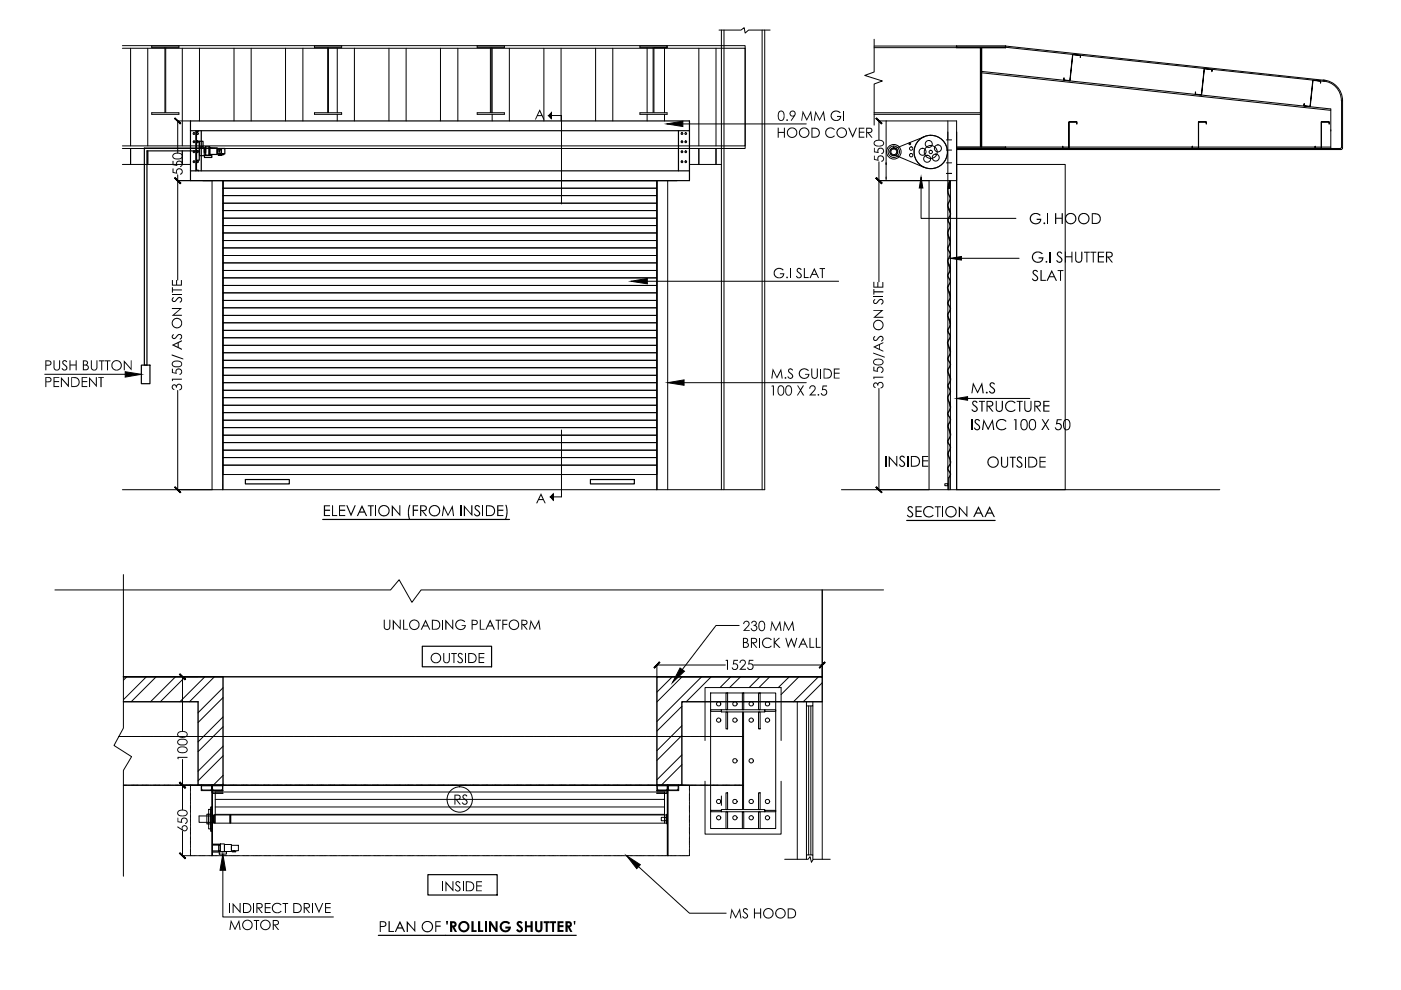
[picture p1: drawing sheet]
<svg xmlns="http://www.w3.org/2000/svg" width="297mm" height="210mm" viewBox="0 0 297 210" stroke-linecap="round" stroke-linejoin="round" font-family="sans-serif">
<!-- layer: A-HATCH -->
<g fill="none" stroke="#000" stroke-width=".21">
<path d="M27.7 10.2v20.7M31.3 10.2v20.7M38.7 10.2v20.7M42.3 10.2v15.4M49.6 10.2v15.4M53.3 10.2v15.4M60.5 10.2v15.4M64.2 10.2v15.4M71.5 10.2v13.7M75.1 10.2v15.4M82.5 10.2v15.4M86.1 10.2v15.4"/>
<path d="M93.4 10.2v15.4M97.1 10.2v15.4M104.4 10.2v13.7M108 10.2v15.4M115.3 10.2v15.4M119 10.2v15.4M126.3 10.2v15.4M129.9 10.2v15.4M137.2 10.2v13.7M140.9 10.2v13.7M148.2 10.2v20.7M151.8 10.2v20.7"/>
<path d="M27.7 31.5v3.4M31.3 32v2.9M38.7 32v2.9M71.5 24.2v1.4M104.4 24.2v1.4M137.2 24.2v1.4M140.9 24.2v1.4M148.2 31.5v3.4M151.8 31.5v3.4M26.9 143.5l-.7 .7M31 143.5l-4.8 4.9M33.1 143.5l-5.3 5.3"/>
<path d="M37.2 143.5l-5.3 5.3M39.3 143.5l-5.3 5.3M43.4 143.5l-5.3 5.3M45.5 143.5l-5.3 5.3M47.3 145.8l-5.3 5.3M47.3 152l-5.3 5.3M47.3 158.2l-5.3 5.3M47.3 147.9l-5.3 5.3M47.3 154.1l-5.3 5.3M142.5 143.5l-3.2 3.3M144.6 153.9l-5.3 5.3M144.6 149.8l-5.3 5.2"/>
<path d="M144.6 155.9l-5.3 5.3M144.6 143.5l-5.3 5.3M148.8 143.5l-9.5 9.5M150.8 143.5l-5.3 5.3M154.9 143.5l-2.2 2.3M157 143.5l-2.3 2.3M161.1 143.5l-2.3 2.3M163.2 143.5l-2.3 2.3M167.3 143.5l-2.3 2.3M169.4 143.5l-3.8 3.8M173.5 143.5l-5.3 5.3M174.3 144.8l-4 4"/>
<path d="M47.3 166.5h.1M47.3 164.4l-2.1 2.1M47.3 160.3l-5.3 5.3M144.6 160l-5.3 5.3M144.6 166.3l-.3 .2M144.6 162.1l-4.4 4.4"/>
</g>
<!-- layer: A-ELE -->
<g fill="none" stroke="#000" stroke-width=".21">
<path d="M26 9.7h132v21.8h-132M26 10.2h132v20.7h-132M32.2 9.8h5.7v.3h-2.8v13.8h2.8v.3h-5.7v-.3h2.8v-13.8h-2.8zM66.7 9.8h5.7v.3h-2.8v13.8h2.8v.3h-5.7v-.3h2.8v-13.8h-2.8zM101.2 9.8h5.7v.3h-2.8v13.8h2.8v.3h-5.7v-.3h2.8v-13.8h-2.8zM135.7 9.8h5.7v.3h-2.8v13.8h2.8v.3h-5.7v-.3h2.8v-13.8h-2.8zM153 6.4v97.4M153.5 6.4v97.4M161.6 6.4v97.4M162.1 6.4v97.4M185.3 10.1h17.5M185.3 9.8h17.5"/>
<path d="M185.3 23.9h22.6M185.3 24.2h22.6M187.9 37.5v.4M202.8 34.9h23v68.9h-23zM25.2 156.2h.1M25.4 156.2h.1M25.5 156.2h1.7M27.3 156.2h.1M27.4 156.2h.1M27.6 156.2h.1M27.8 156.2h.1M27.9 156.2h1.7"/>
<path d="M29.7 156.2h.1M29.8 156.2h.1M30 156.2h.1M30.2 156.2h1.6M31.9 156.2h.1M32.1 156.2h.1M32.3 156.2h.1M32.4 156.2h.1M32.6 156.2h1.5M34.2 156.2h.1M34.3 156.2h.1M34.5 156.2h.1"/>
<path d="M34.7 156.2h.1M34.8 156.2h1.7M36.6 156.2h.1M36.7 156.2h.1M36.9 156.2h.1M37.1 156.2h.1M37.3 156.2h1.4M38.8 156.2h.1M39 156.2h.1M39.2 156.2h.1M39.3 156.2h.1M39.5 156.2h1.6"/>
<path d="M41.2 156.2h.1M41.4 156.2h.1M41.6 156.2h.1M41.7 156.2h.1M41.9 156.2h1.5M43.5 156.2h.1M43.6 156.2h.1M43.8 156.2h.1M44 156.2h.1M44.2 156.2h1.6M45.9 156.2h.1M46.1 156.2h.1"/>
<path d="M46.2 156.2h.1M46.4 156.2h.1M46.6 156.2h1.4M48.1 156.2h.1M48.3 156.2h.1M48.5 156.2h.1M48.6 156.2h.1M48.8 156.2h1.7M50.5 156.2h.1M50.7 156.2h.1M50.9 156.2h.1M51.1 156.2h.1"/>
<path d="M51.2 156.2h1.5M52.8 156.2h.1M53 156.2h.1M53.1 156.2h.1M53.3 156.2h.1M53.5 156.2h1.6M55.2 156.2h.1M55.4 156.2h.1M55.5 156.2h.1M55.7 156.2h1.7M57.4 156.2h.1M57.6 156.2h.1"/>
<path d="M57.8 156.2h.1M58 156.2h.1M58.1 156.2h1.7M59.9 156.2h.1M60 156.2h.1M60.2 156.2h.1M60.4 156.2h1.6M62.1 156.2h.1M62.3 156.2h.1M62.4 156.2h.1M62.6 156.2h.1M62.8 156.2h1.6"/>
<path d="M64.5 156.2h.1M64.7 156.2h.1M64.9 156.2h.1M65 156.2h1.7M66.8 156.2h.1M66.9 156.2h.1M67.1 156.2h.1M67.3 156.2h.1M67.4 156.2h1.5M69 156.2h.1M69.2 156.2h.1M69.3 156.2h.1"/>
<path d="M69.5 156.2h.1M69.7 156.2h1.6M71.4 156.2h.1M71.6 156.2h.1M71.8 156.2h.1M71.9 156.2h.1M72.1 156.2h1.5M73.7 156.2h.1M73.8 156.2h.1M74 156.2h.1M74.2 156.2h.1M74.3 156.2h1.7"/>
<path d="M76.1 156.2h.1M76.2 156.2h.1M76.4 156.2h.1M76.6 156.2h.1M76.8 156.2h1.4M78.3 156.2h.1M78.5 156.2h.1M78.7 156.2h.1M78.8 156.2h.1M79 156.2h1.6M80.7 156.2h.1M80.9 156.2h.1"/>
<path d="M81.1 156.2h.1M81.2 156.2h.1M81.4 156.2h1.5M83 156.2h.1M83.1 156.2h.1M83.3 156.2h.1M83.5 156.2h.1M83.7 156.2h1.6M85.4 156.2h.1M85.6 156.2h.1M85.7 156.2h.1M85.9 156.2h.1"/>
<path d="M86.1 156.2h1.4M87.6 156.2h.1M87.8 156.2h.1M88 156.2h.1M88.1 156.2h.1M88.3 156.2h1.7M90 156.2h.1M90.2 156.2h.1M90.4 156.2h.1M90.6 156.2h1.6M92.3 156.2h.1M92.5 156.2h.1"/>
<path d="M92.6 156.2h.1M92.8 156.2h.1M93 156.2h1.6M94.7 156.2h.1M94.9 156.2h.1M95 156.2h.1M95.2 156.2h1.7M96.9 156.2h.1M97.1 156.2h.1M97.3 156.2h.1M97.5 156.2h.1M97.6 156.2h1.7"/>
<path d="M99.4 156.2h.1M99.5 156.2h.1M99.7 156.2h.1M99.9 156.2h1.6M101.6 156.2h.1M101.8 156.2h.1M101.9 156.2h.1M102.1 156.2h.1M102.3 156.2h1.5M103.8 156.2h.1M104 156.2h.1M104.2 156.2h.1"/>
<path d="M104.4 156.2h.1M104.5 156.2h1.7M106.3 156.2h.1M106.4 156.2h.1M106.6 156.2h.1M106.8 156.2h.1M106.9 156.2h1.5M108.5 156.2h.1M108.7 156.2h.1M108.8 156.2h.1M109 156.2h.1M109.2 156.2h1.6"/>
<path d="M110.9 156.2h.1M111.1 156.2h.1M111.3 156.2h.1M111.4 156.2h.1M111.6 156.2h1.5M113.2 156.2h.1M113.3 156.2h.1M113.5 156.2h.1M113.7 156.2h.1M113.8 156.2h1.7M115.6 156.2h.1M115.7 156.2h.1"/>
<path d="M115.9 156.2h.1M116.1 156.2h.1M116.2 156.2h1.5M117.8 156.2h.1M118 156.2h.1M118.2 156.2h.1M118.3 156.2h.1M118.5 156.2h1.6M120.2 156.2h.1M120.4 156.2h.1M120.6 156.2h.1M120.7 156.2h.1"/>
<path d="M120.9 156.2h1.5M122.5 156.2h.1M122.6 156.2h.1M122.8 156.2h.1M123 156.2h.1M123.1 156.2h1.7M124.9 156.2h.1M125.1 156.2h.1M125.2 156.2h.1M125.4 156.2h1.6M127.1 156.2h.1M127.3 156.2h.1"/>
<path d="M127.5 156.2h.1M127.6 156.2h.1M127.8 156.2h1.7M129.5 156.2h.1M129.7 156.2h.1M129.9 156.2h.1M130 156.2h1.7M131.8 156.2h.1M132 156.2h.1M132.1 156.2h.1M132.3 156.2h.1M132.5 156.2h1.6"/>
<path d="M134.2 156.2h.1M134.4 156.2h.1M134.5 156.2h.1M134.7 156.2h1.7M136.4 156.2h.1M136.6 156.2h.1M136.8 156.2h.1M136.9 156.2h.1M137.1 156.2h1.5M138.7 156.2h.1M138.9 156.2h.1M139 156.2h.1"/>
<path d="M139.2 156.2h.1M139.4 156.2h1.6M141.1 156.2h.1M141.3 156.2h.1M141.4 156.2h.1M141.6 156.2h.1M141.8 156.2h1.5M143.3 156.2h.1M143.5 156.2h.1M143.7 156.2h.1M143.8 156.2h.1M144 156.2h1.7"/>
<path d="M145.8 156.2h.1M145.9 156.2h.1M146.1 156.2h.1M146.3 156.2h.1M146.4 156.2h1.5M148 156.2h.1M148.2 156.2h.1M148.3 156.2h.1M148.5 156.2h.1M148.7 156.2h1.6M150.4 156.2h.1M150.6 156.2h.1"/>
<path d="M150.7 156.2h.1M150.9 156.2h.1M151.1 156.2h1.5M152.7 156.2h.1M152.8 156.2h.1M153 156.2h.1M153.2 156.2h.1M153.3 156.2h1.7M155.1 156.2h.1M155.2 156.2h.1M155.4 156.2h.1M155.6 156.2h.1"/>
<path d="M155.7 156.2h1.5M157.3 156.2h.1M157.5 156.2h.1M26.2 166.5h.8M27.1 166.5h.1M27.2 166.5h.1M27.4 166.5h.1M27.6 166.5h.1M27.7 166.5h1.7M29.5 166.5h.1M29.6 166.5h.1M29.8 166.5h.1"/>
<path d="M30 166.5h1.6M31.7 166.5h.1M31.9 166.5h.1M32 166.5h.1M32.2 166.5h.1M32.4 166.5h1.6M34.1 166.5h.1M34.3 166.5h.1M34.5 166.5h.1M34.6 166.5h1.7M36.4 166.5h.1M36.5 166.5h.1"/>
<path d="M36.7 166.5h.1M36.9 166.5h.1M37 166.5h1.5M38.6 166.5h.1M38.8 166.5h.1M38.9 166.5h.1M39.1 166.5h.1M39.3 166.5h106.8M40.4 179.9v1.5h.9M40.4 166.5v1.1M40.4 167.7v.1M40.4 167.9v.1"/>
<path d="M40.4 168v.1M40.4 168.2v1.7M40.4 170h.1M40.4 170.1v.1M40.4 170.3v.1M40.4 170.5h.1M40.4 170.6v1.5M40.4 172.2v.1M40.4 172.4v.1M40.4 172.5v.1M40.4 172.7v.1M40.4 172.9v1.6"/>
<path d="M40.4 174.6v.1M40.4 174.8v.1M40.4 174.9v.1M40.4 175.1v.1M40.4 175.3v1.5M40.4 176.9h.1M40.4 177v.1M40.4 177.2v.1M40.4 177.4h.1M40.4 177.5v1.7M40.4 179.3v.1M40.4 179.4v.1"/>
<path d="M40.4 179.6v.1M40.4 179.8v.1M146.1 166.5l.1 .1M146.2 179.9l-.1 1.5M146.2 166.7v.9M146.2 167.7v.1M146.2 167.9v.1M146.2 168v.1M146.2 168.2v1.7M146.2 170h.1M146.2 170.1v.1M146.2 170.3v.1"/>
<path d="M146.2 170.5h.1M146.2 170.6v1.5M146.2 172.2v.1M146.2 172.4v.1M146.2 172.5v.1M146.2 172.7v.1M146.2 172.9v1.6M146.2 174.6v.1M146.2 174.8v.1M146.2 174.9v.1M146.2 175.1v.1M146.2 175.3v1.5"/>
<path d="M146.2 176.9h.1M146.2 177v.1M146.2 177.2v.1M146.2 177.4h.1M146.2 177.5v1.7M146.2 179.3v.1M146.2 179.4v.1M146.2 179.6v.1M146.2 179.8v.1M146.2 166.5h1.5M147.8 166.5h.1M148 166.5h.1"/>
<path d="M148.1 166.5h.1M148.3 166.5h.1M148.5 166.5h1.6M150.2 166.5h.1M150.4 166.5h.1M150.5 166.5h.1M150.7 166.5h.1M150.9 166.5h1.5M152.4 166.5h.1M152.6 166.5h.1M152.8 166.5h.1M153 166.5h.1"/>
<path d="M153.1 166.5h1.7M154.9 166.5h.1M155 166.5h.1M155.2 166.5h.1M155.4 166.5h.1M155.5 166.5h1.5M157.1 166.5h.1M157.3 166.5h.1M157.4 166.5h.2M41.4 181.4h.1M41.6 181.4h.1M41.7 181.4h.1"/>
<path d="M41.9 181.4h.1M42.1 181.4h1.5M43.6 181.4h.1M43.8 181.4h.1M44 181.4h.1M44.2 181.4h.1M44.3 181.4h1.7M46.1 181.4h.1M46.2 181.4h.1M46.4 181.4h.1M46.6 181.4h.1M46.7 181.4h1.5"/>
<path d="M48.3 181.4h.1M48.5 181.4h.1M48.6 181.4h.1M48.8 181.4h.1M49 181.4h1.6M50.7 181.4h.1M50.9 181.4h.1M51.1 181.4h.1M51.2 181.4h.1M51.4 181.4h1.5M53 181.4h.1M53.1 181.4h.1"/>
<path d="M53.3 181.4h.1M53.5 181.4h.1M53.6 181.4h1.7M55.4 181.4h.1M55.5 181.4h.1M55.7 181.4h.1M55.9 181.4h1.6M57.6 181.4h.1M57.8 181.4h.1M58 181.4h.1M58.1 181.4h.1M58.3 181.4h1.6"/>
<path d="M60 181.4h.1M60.2 181.4h.1M60.4 181.4h.1M60.5 181.4h1.7M62.3 181.4h.1M62.4 181.4h.1M62.6 181.4h.1M62.8 181.4h.1M62.9 181.4h1.5M64.5 181.4h.1M64.7 181.4h.1M64.9 181.4h.1"/>
<path d="M65 181.4h.1M65.2 181.4h1.6M66.9 181.4h.1M67.1 181.4h.1M67.3 181.4h.1M67.4 181.4h.1M67.6 181.4h1.5M69.2 181.4h.1M69.3 181.4h.1M69.5 181.4h.1M69.7 181.4h.1M69.9 181.4h1.6"/>
<path d="M71.6 181.4h.1M71.8 181.4h.1M71.9 181.4h.1M72.1 181.4h.1M72.3 181.4h1.4M73.8 181.4h.1M74 181.4h.1M74.2 181.4h.1M74.3 181.4h.1M74.5 181.4h1.7M76.2 181.4h.1M76.4 181.4h.1"/>
<path d="M76.6 181.4h.1M76.8 181.4h.1M76.9 181.4h1.5M78.5 181.4h.1M78.7 181.4h.1M78.8 181.4h.1M79 181.4h.1M79.2 181.4h1.6M80.9 181.4h.1M81.1 181.4h.1M81.2 181.4h.1M81.4 181.4h.1"/>
<path d="M81.6 181.4h1.5M83.1 181.4h.1M83.3 181.4h.1M83.5 181.4h.1M83.7 181.4h.1M83.8 181.4h1.7M85.6 181.4h.1M85.7 181.4h.1M85.9 181.4h.1M86.1 181.4h.1M86.2 181.4h1.5M87.8 181.4h.1"/>
<path d="M88 181.4h.1M88.1 181.4h.1M88.3 181.4h.1M88.5 181.4h1.6M90.2 181.4h.1M90.4 181.4h.1M90.6 181.4h.1M90.7 181.4h1.7M92.5 181.4h.1M92.6 181.4h.1M92.8 181.4h.1M93 181.4h.1"/>
<path d="M93.1 181.4h1.7M94.9 181.4h.1M95 181.4h.1M95.2 181.4h.1M95.4 181.4h1.6M97.1 181.4h.1M97.3 181.4h.1M97.5 181.4h.1M97.6 181.4h.1M97.8 181.4h1.5M99.4 181.4h.1M99.5 181.4h.1"/>
<path d="M99.7 181.4h.1M99.9 181.4h.1M100 181.4h1.7M101.8 181.4h.1M101.9 181.4h.1M102.1 181.4h.1M102.3 181.4h.1M102.4 181.4h1.5M104 181.4h.1M104.2 181.4h.1M104.4 181.4h.1M104.5 181.4h.1"/>
<path d="M104.7 181.4h1.6M106.4 181.4h.1M106.6 181.4h.1M106.8 181.4h.1M106.9 181.4h.1M107.1 181.4h1.5M108.7 181.4h.1M108.8 181.4h.1M109 181.4h.1M109.2 181.4h.1M109.3 181.4h1.7M111.1 181.4h.1"/>
<path d="M111.3 181.4h.1M111.4 181.4h.1M111.6 181.4h.1M111.8 181.4h1.4M113.3 181.4h.1M113.5 181.4h.1M113.7 181.4h.1M113.8 181.4h.1M114 181.4h1.7M115.7 181.4h.1M115.9 181.4h.1M116.1 181.4h.1"/>
<path d="M116.2 181.4h.1M116.4 181.4h1.5M118 181.4h.1M118.2 181.4h.1M118.3 181.4h.1M118.5 181.4h.1M118.7 181.4h1.6M120.4 181.4h.1M120.6 181.4h.1M120.7 181.4h.1M120.9 181.4h1.7M122.6 181.4h.1"/>
<path d="M122.8 181.4h.1M123 181.4h.1M123.1 181.4h.1M123.3 181.4h1.7M125.1 181.4h.1M125.2 181.4h.1M125.4 181.4h.1M125.6 181.4h1.6M127.3 181.4h.1M127.5 181.4h.1M127.6 181.4h.1M127.8 181.4h.1"/>
<path d="M128 181.4h1.6M129.7 181.4h.1M129.9 181.4h.1M130 181.4h.1M130.2 181.4h1.7M132 181.4h.1M132.1 181.4h.1M132.3 181.4h.1M132.5 181.4h.1M132.6 181.4h1.5M134.2 181.4h.1M134.4 181.4h.1"/>
<path d="M134.5 181.4h.1M134.7 181.4h.1M134.9 181.4h1.6M136.6 181.4h.1M136.8 181.4h.1M136.9 181.4h.1M137.1 181.4h.1M137.3 181.4h1.5M138.9 181.4h.1M139 181.4h.1M139.2 181.4h.1M139.4 181.4h.1"/>
<path d="M139.5 181.4h1.7M141.3 181.4h.1M141.4 181.4h.1M141.6 181.4h.1M141.8 181.4h.1M141.9 181.4h1.5M143.5 181.4h.1M143.7 181.4h.1M143.8 181.4h.1M144 181.4h.1M144.2 181.4h1.6M145.9 181.4h.1"/>
</g>
<!-- layer: A-ELE 3 -->
<g fill="none" stroke="#000" stroke-width=".21">
<path d="M208.1 15.1l74.1 8v8.4M208.1 15.4l74.1 8M213.2 9.8l67.8 7.2M213.2 10l67.7 7.3M227.4 11.5l1.7 .2v.5v-.4l-1.6-.2-.6 5.6-1.4-.2 .1-.5v.5l1.2 .1zM255.3 14.5l1.7 .2v.5v-.4l-1.6-.2-.6 5.6-1.4-.2v-.5v.5l1.3 .1zM278.3 17l1.7 .2v.4v-.4l-1.6-.2-.6 5.6-1.4-.1 .1-.5v.4l1.2 .1zM280.5 17.2a4.2 4.2 0 0 1 3.9 4.2M280.5 17a4.4 4.4 0 0 1 4.1 4.4M26 34.9h14.4M146.2 34.9h6.8M213.2 31.5h70.9"/>
<path d="M213.2 31.2h69M226.6 25.8h1.7v.5v-.4h-1.6v5.6h-1.4v-.5v.4h1.3zM254.1 25.8h1.7v.5l-.1-.4h-1.6v5.6h-1.4v-.5l.1 .4h1.3zM280.1 25.8h1.8v.5l-.1-.4h-1.6v5.6h-1.4v-.5v.4h1.3zM284.4 21.3v9.9l-.3 .3M284.6 21.3v10.1l-.3 .3M26 103.8h136.1M178.4 103.8h80.2M42.7 166.5h4.6v.1h-4.6zM44.2 171.6h.5v4.2h-.5zM44.2 172.6v2.1h-.3v-2.1h.8M44.2 174.7h.5"/>
<path d="M44.7 171.1h.2v5.2h-.2zM44.7 171.6h.2M44.7 175.8h.2M44.9 166.5h.1v14.9h-.1zM45 179h1.5v.2h-1.5zM45.3 172.8h.2v1.7h-.2zM45.5 173h-3.3v1.4h3.3M45.5 172.8h95.8M45.5 174.5h95.8M46.4 179.2h.3v1.2h-.3zM46.7 178.9h.9v1.7h-.9zM47.6 179.1h1.5v1.4h-1.5z"/>
<path d="M48.7 172.8h.2v1.7h-.2zM49.1 179.2h1.4v1.2h-1.4zM139.3 166.5h4.5v.1h-4.5zM140.2 173.3h1.1v.7h-1.1zM141.3 172.7h.1v1.9h-.1zM141.4 172.6l.1 2.1zM141.5 166.5h.1v14.9h-.1zM153 168.8v2M45 180.4h1.5v.3h-1.5zM46.5 180.6h1.5v.5h-1.5zM49.2 180.5l.8 .1zM49.4 180.4h.3v.1h-.3z"/>
</g>
<!-- layer: A-HIDDEN -->
<path d="M174.3 125.1v18.4h-148.1" fill="none" stroke="#000" stroke-width=".21"/>
<!-- layer: A-WALL -->
<path d="M26.2 143.5h21.1v23h-5.3v-17.7h-15.8M139.3 143.5h35v5.3h-29.7v17.7h-5.3z" fill="none" stroke="#000" stroke-width=".3"/>
<!-- layer: A-WINDOWS -->
<path d="M171 148.8v.9h1.3v-.9M171 149.7v31.6M171.5 149.7v31.6M171.9 149.7v31.6M172.3 149.7v31.6M171 182.2v-.9h1.3v.9" fill="none" stroke="#000" stroke-width=".21"/>
<!-- layer: A-ELE 2 -->
<path d="M152.4 6.4h4.7l.7-.5 .2 1.1 .7-.6h4.6M185.3 8.3v7l-2 .7 3.8 1.2-1.8 .6v8.7M11.6 125.1h71.2l1.8-2.2 2.7 4.8 2-2.6h98M26.2 121.8v32.6l-2 3.7 3.7 2.3-1.7 3v22.4M174.3 125.1v18.4h-148.1M169 148.8v33.4M174.3 148.8v33.4M166.4 182.2h4.9l.4-.6 .3 1.2 .4-.6h3.6" fill="none" stroke="#000" stroke-width=".21"/>
<!-- layer: A-TEXT -->
<g fill="none" stroke="#000" stroke-width=".21">
<path d="M144.8 26.3h26.1M178.8 23.5v2.1M202.8 28v10.1M137.2 59.6h40.6M167.6 56.8v2.2M9.5 79.4h17M174 78.1v2.1M145 81.1h25.9M93.8 131.4v2.1M98.7 138.5v2.1M156.7 132.6h-4.9l-7.1 9.4M161.1 135.2v2.2"/>
<path d="M47.2 184.5v9.9h23.5M48.7 191.5v2.1M53.8 191.5v2.1M66.3 191.5v2.1M93.9 186.8v2.2M98.2 186.8v2.2M135.4 183.8l10.8 9.8h7.8"/>
<circle cx="97.5" cy="169.5" r="2.69"/>
</g>
<g fill="#000">
<path d="M164.9 27.1h.2v.9h1.1v-.9h.2v2.1h-.2v-1h-1.1v1h-.2zM170.2 23.5l.9 1.7 .9-1.7 .3 2.1h-.3l-.2-1.5-.7 1.5-.8-1.5-.2 1.5h-.2zM172.9 23.5l.9 1.7 .9-1.7 .3 2.1h-.2l-.3-1.5-.7 1.5-.8-1.5-.2 1.5h-.2zM175.1 27.5l.7-.5 1 .2 .2 .2-.2 .2-.6-.4-.6 .2-.4 .4v.5l.1 .3 .6 .4 .7-.1 .2-.2 .2 .2-.7 .3-1-.2-.3-.6zM176.3 23.9l.7-.5 1 .3 .2 .1-.1 .2-.6-.3-.8 .1-.3 .4-.1 .5 .3 .5 .8 .3 .4-.2 .3-.5h-.6v-.2h.9l-.2 .7-.6 .3h-.6l-.4-.1-.5-.7zM179.8 27.1h.3l.7 1.6 .7-1.6h.2l-.9 2.1zM182.1 27.1h1.2v.2h-1v.6h1v.2h-1v.9h1v.2h-1.2zM164.2 57.3l.7-.5 1 .2 .3 .2-.2 .1-.6-.3-.7 .1-.4 .5v.5l.3 .6 .8 .1 .4-.1 .2-.4v-.1h-.6v-.3h.9l-.1 .6-.7 .5h-.6l-.5-.2-.4-.6zM169 56.9l.5-.1 .5 .3-.2 .2-.2-.2a.32 .32 0 0 0-.5 .2 .32 .32 0 0 0 .3 .4l.5 .5 .1 .5-.3 .3h-.5l-.5-.4 .3-.2v.2a.41 .41 0 0 0 .7 0 .41 .41 0 0 0-.3-.6l-.5-.5zM170.4 56.8h.2v1.9h.9v.3h-1.1zM173.8 56.8h1.1v.3h-.4v1.9h-.3v-1.9h-.4zM11.3 76.4h.3v1.6l.4 .4 .5-.3v-1.7h.2v1.6l-.4 .6-.6-.1-.3-.3z"/>
<path d="M11.3 80h1.3v.1h-1v.7h.9v.2h-.9v.9h.9v.2h-1.2zM13.3 76.6l.5-.2 .5 .3-.2 .1a.36 .36 0 0 0-.7-.1 .36 .36 0 0 0 .4 .6l.4 .4 .1 .5-.3 .3-.5 .1-.5-.5 .3-.1v.2a.41 .41 0 0 0 .7 0 .41 .41 0 0 0-.3-.7l-.5-.5zM14.7 76.4h.2v.9h1.1v-.9h.3v2.1h-.3v-1h-1.1v1h-.2zM17.3 80h1.2v.1h-1v.7h1v.2h-1v.9h1v.2h-1.2zM19.3 76.4h.2v1.6l.4 .4 .5-.3v-1.7h.3v1.6l-.5 .6-.6-.1-.3-.3zM21 76.4h1.1v.2h-.4v1.9h-.2v-1.9h-.5zM22.2 76.4h1.2v.2h-.5v1.9h-.2v-1.9h-.5zM26.2 76.4l1.5 1.6v-1.6h.2v2.1l-1.4-1.6v1.6h-.3zM167.2 78.3l.5-.2 .4 .3-.1 .2-.1-.1a.35 .35 0 0 0-.6 0 .35 .35 0 0 0 .3 .5l.5 .4 .1 .4-.2 .4-.3 .1-.5-.1-.3-.3 .2-.1 .3 .3a.43 .43 0 0 0 .5-.4 .43 .43 0 0 0-.3-.5l-.5-.4zM169.6 78.5l.7-.4 1 .2 .2 .2-.2 .2-.6-.4-.7 .1-.4 .5v.5l.4 .6 .7 .1 .5-.3 .2-.4h-.7v-.1h.9l-.2 .6-.7 .4-.9-.2-.3-.4-.2-.4zM172 78.1h.2l.1 1.8 .3 .2 .5-.2 .1-1.8h.2v1.7l-.4 .5h-.5l-.4-.3zM176.8 78.1h1.2v.2h-1v.7h1v.2h-1v.9h1v.1h-1.2z"/>
<path d="M12.9 80l1.5 1.6v-1.6h.2v2.1l-1.5-1.6v1.6h-.2zM18.9 80l1.4 1.6v-1.6h.2v2.1l-1.4-1.6v1.6h-.2zM20.8 80h1.2v.1h-.5v2h-.2v-2h-.5zM163.8 78.1l.9 1.8 .9-1.8 .3 2.1h-.2l-.2-1.4-.8 1.4-.7-1.5-.3 1.5h-.2zM163.7 81.7h.4v2.1h-.2v-1.9h-.4zM169 81.7h.2l.5 .8 .5-.8h.3l-.7 1 .7 1.1h-.2l-.6-.8-.5 .8h-.2l.6-1.1zM171.7 81.9l.4-.2h.4l.3 .2v.8l-.8 .9h1v.2h-1.5l1.2-1.3v-.3l-.2-.3h-.5l-.2 .5h-.2zM174.4 81.7h.9v.2h-.7l-.1 .6 .6 .1 .3 .4-.1 .6-.4 .3-.6-.1-.3-.5h.2l.1 .3 .4 .1 .5-.4-.2-.6h-.5l-.3 .1zM81.4 131.4h.2v1.6l.4 .4 .5-.3 .1-1.7h.2v1.6l-.5 .5h-.5l-.4-.3zM83.3 131.4l1.5 1.6v-1.6h.2v2.1l-1.5-1.6v1.6h-.2zM85.5 131.4h.2v1.9h.8v.2h-1zM94 138.5h.2v1.6l.4 .3 .5-.2 .1-1.7h.2l-.1 1.7-.4 .4h-.5l-.4-.3z"/>
<path d="M94.4 131.4l1.5 1.6v-1.6h.2v2.1l-1.4-1.6v1.6h-.3zM95.7 138.5h1.2v.2h-.5v1.9h-.3v-1.9h-.4zM96.7 131.8l.8-.5 1 .3 .1 .2-.1 .1-.7-.3h-.6l-.3 .4-.2 .6 .4 .6 .8 .2 .3-.1 .3-.4v-.2h-.6v-.2h.9l-.2 .6-.3 .3-.5 .2-.8-.2-.5-.7zM101.5 138.5h1.2v.2h-1v.6h1v.3h-1v.8h1v.2h-1.2zM101.7 131.4h.2v1.9h.8v.2h-1zM105.1 131.4h1.1v.2h-.5v1.9h-.2v-1.9h-.4zM106.5 131.4h1.1v.2h-.9v.7h.9v.2h-.9v1h-.2zM112.5 131.4l.9 1.7 .9-1.7 .3 2.1h-.2l-.2-1.5-.8 1.5-.8-1.5-.2 1.5h-.2zM157.7 131.9l.5-.3h.3l.3 .3v.7l-.8 1h1v.2h-1.5l1.2-1.4a.47 .47 0 0 0-.4-.6 .47 .47 0 0 0-.5 .5h-.2zM159.4 131.8l.6-.2 .4 .2 .1 .3-.3 .5 .3 .3 .1 .4-.2 .4-.4 .1h-.5l-.3-.5v-.1h.2l.3 .4 .6-.1 .1-.5-.3-.3h-.3v-.2a.37 .37 0 0 0 .4-.4 .37 .37 0 0 0-.4-.4 .37 .37 0 0 0-.3 .5h-.2zM163.6 131.6l.9 1.8 .9-1.8 .3 2.2h-.2l-.2-1.5-.8 1.5-.8-1.6-.2 1.6h-.2zM161.8 135.5l.6-.3h.6l.5 .3 .1 .1-.2 .1-.5-.3-.7 .1-.4 .5v.6l.6 .6h.6l.4-.4 .2 .2-.6 .4-1-.2-.3-.4-.2-.5z"/>
<path d="M164 135.2h.3v.8l.8-.8h.3l-1 1 1.1 1.2h-.3l-.9-1v1h-.3zM166.3 131.6l.9 1.8 .9-1.8 .3 2.2h-.2l-.2-1.5-.8 1.5-.8-1.6-.2 1.6h-.2zM166.5 135.2h.2l.4 1.6 .7-1.6 .6 1.6 .4-1.6h.2l-.6 2.2-.6-1.7-.7 1.7zM171.6 135.2h.2v1.9h.8v.3h-1zM173 135.2h.2v1.9h.8v.3h-1zM97.2 138.6l.2-.2 .4 .1 .3 .3-.1 .1a.36 .36 0 0 0-.7-.1 .36 .36 0 0 0 .3 .5l.5 .5 .1 .4-.4 .4h-.6l-.3-.4 .2-.1 .1 .2a.42 .42 0 0 0 .7-.1 .42 .42 0 0 0-.3-.6l-.5-.5zM98.1 168.6l.6-.2 .4 .4-.2 .1-.1-.2a.36 .36 0 0 0-.6 .2 .36 .36 0 0 0 .4 .5l.5 .3v.5l-.4 .4-.5-.1-.3-.3 .2-.1 .2 .3a.42 .42 0 0 0 .6-.3 .42 .42 0 0 0-.3-.5l-.6-.5zM48.9 195.1l.9 1.7 .9-1.7 .3 2.1h-.2l-.2-1.5-.7 1.5-.8-1.5-.2 1.5h-.3zM49.3 191.5l1.5 1.6v-1.6h.2v2.1l-1.5-1.6v1.6h-.2zM53.8 195.1h1.1v.2h-.4v1.9h-.2v-1.9h-.5zM56.1 191.5h1.3v.2h-1.1v.6h1.1v.3h-1.1v.8h1.1v.2h-1.3zM57.9 191.8l.6-.4 .7 .1 .4 .2 .1 .1-.2 .2-.5-.4-.7 .2-.4 .5v.5l.1 .3 .5 .3h.6l.4-.3 .2 .1-.6 .4-1-.1-.4-.4-.1-.5z"/>
<path d="M59.9 191.5h1.2v.2h-.5v1.9h-.2v-1.9h-.5zM66.7 191.5h.2l.7 1.6 .7-1.6h.2l-.9 2.1zM68.9 191.5h1.2v.2h-1v.6h1v.3h-1v.8h1v.2h-1.2zM94.4 186.8l1.5 1.7v-1.7h.2v2.2l-1.4-1.6v1.6h-.3zM96.7 186.9l.5-.1 .4 .3-.2 .1a.35 .35 0 0 0-.6 0 .35 .35 0 0 0 .3 .5l.4 .4 .2 .5-.2 .3-.3 .1-.6-.1-.2-.3 .2-.1 .3 .3a.43 .43 0 0 0 .5-.4 .43 .43 0 0 0-.4-.5l-.4-.4zM101 186.8h1.2v.3h-1v.6h1v.2h-1v.9h1v.2h-1.2zM155.1 192.6l.9 1.7 .9-1.7 .3 2.1h-.2l-.2-1.5-.8 1.5-.8-1.5-.2 1.5h-.2zM157.6 192.8l.5-.3 .5 .4-.2 .1-.2-.2a.34 .34 0 0 0-.5 .2 .34 .34 0 0 0 .4 .4l.5 .6-.1 .6-.6 .2-.5-.5 .2-.1 .2 .3h.3a.52 .52 0 0 0 .2-.5 .52 .52 0 0 0-.4-.4l-.3-.3zM159.9 192.6h.2v.9h1.1v-.9h.2v2.1h-.2v-1h-1.1v1h-.2z"/>
<path d="M114.4 23.2l1 2.1h-.2l-.3-.7h-.9l-.4 .7h-.2zM114.4 23.7l-.4 .7h.8z"/>
<path d="M165.1 23.6l.7-.2 .5 .5v1.1l-.5 .6h-.6l-.3-.6v-1zM165.4 23.7l-.3 .5v.9l.3 .3a.53 .53 0 0 0 .6-.1 .53 .53 0 0 0 .1-.5l-.1-.9-.2-.2z"/>
<path d="M167.5 23.7l.3-.2 .4-.1 .5 .5-.2 .8-.7 .9h-.2l.6-.9h-.3l-.3-.2-.2-.3zM167.6 24.1a.45 .45 0 0 0 .9 0 .45 .45 0 0 0-.9 0z"/>
<path d="M166.8 28.1a1.15 1.15 0 0 1 2.3 0 1.15 1.15 0 0 1-2.3 0zM167 28.1a.95 .95 0 0 0 1.9 0 .95 .95 0 0 0-1.9 0z"/>
<path d="M169.4 28.1a1.13 1.13 0 0 1 2.2 0 1.13 1.13 0 0 1-2.2 0zM169.6 28.1a.91 .91 0 0 0 1.8 0 .91 .91 0 0 0-1.8 0z"/>
<path d="M172 27.1h1l.6 .3 .2 .4v.5l-.3 .7-.6 .2h-.9zM172.3 27.3v1.7l1-.1 .3-.6-.1-.6-.6-.4z"/>
<path d="M177.3 28.1a1.15 1.15 0 0 1 2.3 0 1.15 1.15 0 0 1-2.3 0zM177.5 28.1a.95 .95 0 0 0 1.9 0 .95 .95 0 0 0-1.9 0z"/>
<path d="M183.6 27.1h1l.3 .1 .1 .4-.1 .4-.7 .2 .8 1h-.3l-.7-1h-.1v1h-.3zM183.9 27.3v.7h.5a.36 .36 0 0 0 .3-.5 .36 .36 0 0 0-.5-.2z"/>
<path d="M172.6 56.8l1.1 2.2h-.3l-.3-.7h-.9l-.3 .7h-.3zM172.6 57.3l-.3 .8h.7z"/>
<path d="M9.6 76.4h1l.3 .4v.4l-.2 .3h-.9v1h-.2zM9.8 76.6v.7h.7a.37 .37 0 0 0 .2-.5 .37 .37 0 0 0-.5-.2z"/>
<path d="M9.6 80h.9l.4 .3v.5l-.3 .2-.8 .1v1h-.2zM9.8 80.1v.7h.7a.37 .37 0 0 0 .2-.5 .37 .37 0 0 0-.5-.2z"/>
<path d="M17.6 76.4l.9 .1 .2 .3-.1 .4a.17 .17 0 0 0-.1 .2 .17 .17 0 0 0 .2 .1l.1 .5-.2 .4-1 .1zM17.8 76.6v.7l.6-.2a.33 .33 0 0 0 0-.4 .33 .33 0 0 0-.4-.1zM17.8 77.5v.8l.7-.1 .1-.4-.1-.2z"/>
<path d="M23.6 77.5a1.13 1.13 0 0 1 2.2 0 1.13 1.13 0 0 1-2.2 0zM23.8 77.5a.9 .9 0 0 0 1.8 0 .9 .9 0 0 0-1.8 0z"/>
<path d="M15.1 80h1l.6 .4 .2 .8-.2 .4-.4 .4-1.2 .1zM15.3 80.1v1.8l1-.1 .3-.4v-.9l-.6-.3z"/>
<path d="M165.1 81.9l.3-.2h.3l.5 .5v1.1l-.3 .5-.5 .1-.5-.4-.1-1zM165.3 81.9l-.2 .5v.8l.1 .3a.57 .57 0 0 0 .7 0 .57 .57 0 0 0 .2-.7l-.2-.8z"/>
<path d="M166.7 81.9l.2-.2h.4l.5 .4 .1 1.2-.5 .6h-.4l-.4-.4-.1-1.2zM166.9 82l-.2 .6v.7l.2 .3 .4 .1 .4-.4v-1l-.4-.4z"/>
<path d="M174.6 78.1l1 .1 .6 .4 .2 1-.4 .5-1.4 .1zM174.8 78.3v1.8l1.1-.2 .3-.6-.2-.6-.4-.3z"/>
<path d="M114.7 104.6l1 2.1h-.2l-.4-.7h-.9l-.3 .7h-.2zM114.7 105.1l-.4 .7h.8z"/>
<path d="M86.7 132.5a1.15 1.15 0 0 1 2.3 0 1.15 1.15 0 0 1-2.3 0zM87 132.4a.89 .89 0 0 0 1.7 0 .89 .89 0 0 0-1.7 0z"/>
<path d="M90.2 131.4l1 2.1h-.2l-.3-.7h-1l-.2 .7h-.3zM90.2 131.9l-.3 .7h.7z"/>
<path d="M91.6 131.4l1.1 .1 .5 .4 .1 .8-.4 .7-1.3 .1zM91.8 131.6v1.7l1-.1 .3-.5-.1-.7-.5-.4z"/>
<path d="M91.3 139.5a1.15 1.15 0 0 1 2.3 0 1.15 1.15 0 0 1-2.3 0zM91.5 139.5a.91 .91 0 0 0 1.8 0 .91 .91 0 0 0-1.8 0z"/>
<path d="M100 131.4h.9l.4 .4v.4l-.3 .3h-.8v1h-.2zM100.2 131.6v.7h.7l.1-.2a.37 .37 0 0 0 0-.4 .37 .37 0 0 0-.4-.1z"/>
<path d="M103.9 131.4l1 2.1h-.2l-.3-.7h-.9l-.4 .7h-.2zM103.9 131.9l-.4 .7h.8z"/>
<path d="M107.9 132.5a1.12 1.12 0 0 1 2.2 0 1.12 1.12 0 0 1-2.2 0zM108.1 132.5a.91 .91 0 0 0 1.8 0 .91 .91 0 0 0-1.8 0z"/>
<path d="M110.5 131.4h1l.3 .2v.7l-.7 .2 .8 1h-.3l-.7-1h-.2v1h-.2zM110.7 131.6v.7h.5a.37 .37 0 0 0 .4-.4 .37 .37 0 0 0-.5-.3z"/>
<path d="M157.5 135.2l.8 .1 .3 .2v.5l-.3 .2 .4 .2 .1 .4-.4 .5-.9 .1zM157.7 135.5v.6h.5l.2-.2a.32 .32 0 0 0-.4-.4zM157.7 136.3v.8h.6l.2-.2-.1-.5z"/>
<path d="M159.2 135.2h.9l.3 .3v.7l-.6 .2 .8 1h-.3l-.7-1h-.2v1h-.2zM159.4 135.5v.7h.6a.37 .37 0 0 0 .3-.5 .37 .37 0 0 0-.5-.2z"/>
<path d="M161 131.9l.2-.3h.4l.5 .4 .1 1.1-.4 .7h-.6l-.3-.4-.1-1zM161.3 131.9l-.3 .5v.7l.3 .5h.3l.4-.3v-1l-.2-.4z"/>
<path d="M170.3 135.2l1 2.2h-.2l-.4-.7h-.9l-.3 .7h-.3zM170.3 135.7l-.4 .8h.7z"/>
<path d="M99.3 138.5h1l.6 .4 .1 .9-.2 .6-.5 .2h-1zM99.5 138.7v1.7l1-.2 .3-.4-.1-.8-.4-.3z"/>
<path d="M96.4 168.5h.8l.4 .3v.6l-.7 .2 .8 1h-.2l-.8-1h-.1v1h-.2zM96.6 168.7v.7h.5a.37 .37 0 0 0 .3-.5 .37 .37 0 0 0-.5-.2z"/>
<path d="M51.5 191.5h1.1l.5 .3 .2 .9-.4 .7-1.4 .2zM51.7 191.7v1.7l1.1-.2 .3-.5-.2-.8-.4-.2z"/>
<path d="M51.3 196.1a1.15 1.15 0 0 1 2.3 0 1.15 1.15 0 0 1-2.3 0zM51.6 196.1a.9 .9 0 0 0 1.8 0 .9 .9 0 0 0-1.8 0z"/>
<path d="M54.4 191.5h1l.2 .2v.6l-.2 .3h-.5l.8 1h-.2l-.8-1h-.1v1h-.2zM54.6 191.7v.7h.6l.3-.2-.1-.4z"/>
<path d="M55.2 196.1a1.12 1.12 0 0 1 2.2 0 1.12 1.12 0 0 1-2.2 0zM55.4 196.1a.91 .91 0 0 0 1.8 0 .91 .91 0 0 0-1.8 0z"/>
<path d="M57.8 195.1h.9l.4 .2v.6l-.7 .3 .8 1h-.3l-.7-1h-.2v1h-.2zM58 195.3v.7l.9-.2-.1-.5z"/>
<path d="M62.2 191.5h1l.6 .4 .2 1-.3 .5-.5 .2h-1zM62.4 191.7v1.7l1.1-.2 .3-.4-.2-.8-.4-.3z"/>
<path d="M64.4 191.5h1l.3 .2v.6l-.3 .3h-.4l.7 1h-.2l-.8-1h-.1v1h-.2zM64.6 191.7v.7l.8-.1v-.5z"/>
<path d="M98.8 186.8l1 .1 .6 .4 .1 .9-.3 .6-.4 .2h-1zM99 187.1v1.7l1.1-.2 .2-.4-.1-.7-.5-.4z"/>
<path d="M161.8 193.6a1.12 1.12 0 0 1 2.2 0 1.12 1.12 0 0 1-2.2 0zM162 193.6a.91 .91 0 0 0 1.8 0 .91 .91 0 0 0-1.8 0z"/>
<path d="M164.3 193.7a1.15 1.15 0 0 1 2.3 0 1.15 1.15 0 0 1-2.3 0zM164.5 193.7a.95 .95 0 0 0 1.9 0 .95 .95 0 0 0-1.9 0z"/>
<path d="M167 192.6h1l.6 .3 .2 .5v.5l-.4 .6-1.4 .2zM167.2 192.8v1.7l1-.1 .4-.5-.2-.7-.3-.3z"/>
<circle cx="166.9" cy="25.5" r=".17"/>
<circle cx="166.9" cy="58.8" r=".17"/>
<circle cx="166.5" cy="80.1" r=".17"/>
<circle cx="173.5" cy="83.7" r=".16"/>
</g>
<!-- layer: A-DIM 30 -->
<g fill="none" stroke="#000" stroke-width=".21">
<path d="M37.7 38.3h7.3M37.7 37.1v22.3M40.4 25.6h-2.7v6.8M186.4 38.3h10.6M186.4 34.3v25.5M187.9 25.6h-1.5v4M36.4 62.4h2.2M185.2 62.8h2.1M37.7 82.8v21h7.3M186.4 82.4v21.4h10.6M42 143.5h-3.3v11.5M153.8 141h-14.5v2.5"/>
<path d="M159.8 141h14.5v2.5M38.7 166.5h3.3M38.7 176.3v5.1h1.7M38.7 161v10.6"/>
</g>
<!-- layer: 0 -->
<g fill="#000" stroke="#000" stroke-width=".21">
<path d="M37.1 37.7l-.1 .1 1.3 1zM37 37.8l1.3 1-.1 .1z"/>
<path d="M37 25.1l1.2 1.2 .1-.2zM37.1 25l1.2 1.1-1.3-1z"/>
<path d="M37 37.8l1.2 1.1 .1-.1zM37.1 37.7l1.2 1.1-1.3-1z"/>
<path d="M185.8 37.7l-.1 .1 1.3 1zM185.7 37.8l1.3 1-.1 .1z"/>
<path d="M185.7 25.1l1.2 1.2 .1-.2zM185.8 25l1.2 1.1-1.3-1z"/>
<path d="M185.7 37.8l1.2 1.1 .1-.1zM185.8 37.7l1.2 1.1-1.3-1z"/>
<path d="M37.1 103.2l-.1 .1 1.3 1.1zM37 103.3l1.3 1.1-.1 .1z"/>
<path d="M185.8 103.2l-.1 .1 1.3 1.1zM185.7 103.3l1.3 1.1-.1 .1z"/>
<path d="M38.1 143l1.1 1.1 .1-.1zM38.2 142.9l1.1 1.1-1.2-1z"/>
<path d="M139.8 140.4l-1 1.2 1.1-1.1zM138.6 141.5l1.2-1.1-1 1.2z"/>
<path d="M173.7 141.5l.1 .1 1-1.2zM174.8 140.4l.2 .1-1.2 1.1z"/>
<path d="M38.2 165.8l-.1 .2 1.2 1zM38.1 166l1.2 1-.1 .1z"/>
<path d="M38.1 166l1.1 1.1 .1-.1zM38.2 165.8l1.1 1.2-1.2-1z"/>
<path d="M38.2 180.8l-.1 .1 1.2 1zM38.1 180.9l1.2 1-.1 .2z"/>
</g>
<!-- layer: A-DIM 30 -->
<g fill="#000">
<path d="M36.6 35.7h.2v.8l.5 .1v-.5l.2-.3 .3-.1 .7 .1 .2 .4v.4l-.2 .3-.3 .2v-.2l.2-.2a.53 .53 0 0 0-.1-.7 .53 .53 0 0 0-.7 .1 .53 .53 0 0 0 0 .7l-1-.2zM36.6 34.1h.2v.8l.5 .1 .2-.8 .8-.1 .4 .3v.6l-.5 .4v-.2l.3-.2 .1-.2-.1-.3-.3-.2h-.4l-.3 .2 .1 .7-1-.2zM185.3 33h.2v.7l.6 .2-.1-.5 .3-.4 .3-.1 .5 .1 .3 .4 .1 .4-.2 .3-.4 .2v-.2l.3-.2a.54 .54 0 0 0-.7-.7 .54 .54 0 0 0-.2 .9l-1-.2zM185.3 31.4h.2v.7l.6 .1-.1-.4 .2-.3 .3-.2 .5 .1 .4 .3v.6l-.2 .3-.3 .1v-.2l.3-.3v-.4l-.3-.3-.6 .2v.8l-1-.2zM36.4 75.1l2.5 .9v.2l-2.5-.8zM36.4 78.2h.3v.7l.6 .1v-.7l.3-.2h.5l.5 .4v.6l-.2 .3-.3 .1v-.2l.3-.4v-.3l-.3-.3h-.4l-.2 .2v.8l-1.1-.2zM36.4 59.4h.3v1h.6v-1h.2v1h.9v-1h.2v1.2h-2.2zM36.4 60.9h.3v.5h1.9v.2h-1.9v.4h-.3zM36.5 71.1l.2-.3 .2 .2-.3 .3a.38 .38 0 0 0 .4 .4 .38 .38 0 0 0 .4-.4l.5-.5 .5 .1 .2 .3v.4l-.4 .4-.1-.1 .3-.3v-.4a.56 .56 0 0 0-1 .4l-.4 .3-.4-.1-.2-.3zM36.5 63.1l.2-.1 .2 .2a.35 .35 0 0 0-.3 .4 .35 .35 0 0 0 .4 .3 .35 .35 0 0 0 .3-.4l.5-.5h.5l.3 .2v.5l-.4 .5-.1-.2 .1-.1a.41 .41 0 0 0 0-.7 .41 .41 0 0 0-.6 .3l-.3 .5h-.6l-.3-.3zM36.4 65.3h2.2l-1.6 1.4h1.6v.3h-2.2l1.7-1.5h-1.7zM185.1 74.7l2.5 .9v.2l-2.5-.8z"/>
<path d="M185.2 77.8h.2v.7l.5 .1v-.5l.3-.3h.7l.4 .3v.6l-.5 .4v-.2l.3-.3v-.3l-.4-.4-.5 .2-.1 .5 .1 .3-1-.2zM185.2 59.8h.2v1h.6v-1h.2v1h.9v-1h.2v1.2h-2.1zM185.2 61.3h.2v.5h1.9v.2h-1.9v.5h-.2zM185.2 71.4l.3-.2 .1 .2-.2 .3a.33 .33 0 0 0 .2 .4 .33 .33 0 0 0 .4-.4l.4-.4 .5-.1 .3 .2 .1 .6-.4 .4-.1-.2 .3-.2v-.3l-.2-.3h-.3l-.7 .8-.5 .1-.3-.3zM185.2 63.7l.3-.3 .1 .2-.2 .1a.34 .34 0 0 0 .2 .6 .34 .34 0 0 0 .4-.4l.4-.5h.5l.3 .2 .1 .5-.4 .5-.1-.2 .3-.3v-.3l-.4-.2-.7 .7-.5 .2-.3-.3zM185.2 65.7h2.1l-1.6 1.5h1.6v.2h-2.1l1.6-1.5h-1.6zM36.4 80.3h2.2v.2h-1.9v.3l-.3-.1zM36.5 81.7l.5-.2a.38 .38 0 0 0 .6 0l.6-.1 .4 .5-.1 .6-.5 .3v-.2l.4-.2v-.3l-.2-.5a.47 .47 0 0 0-.5 .1 .47 .47 0 0 0-.2 .5h-.2v-.2a.36 .36 0 0 0-.4-.2 .36 .36 0 0 0-.3 .4 .36 .36 0 0 0 .4 .3l-.1 .2-.4-.2zM185.2 79.9h2.1v.2h-1.9v.3l-.2-.1zM185.2 81.4l.4-.3 .5 .3 .3-.4 .6 .1 .3 .3v.5l-.2 .3-.4 .2v-.2l.4-.3v-.4a.47 .47 0 0 0-.6-.3 .47 .47 0 0 0-.3 .6l-.2-.2a.36 .36 0 0 0-.4-.2 .36 .36 0 0 0-.3 .3 .36 .36 0 0 0 .3 .4v.2l-.4-.2zM153.9 139.9h.4v2.1h-.2v-1.9h-.3zM155.5 139.9h1v.2h-.8l-.1 .6h.7l.2 .4-.1 .7-.4 .3-.6-.1-.3-.5h.3v.3l.4 .1 .5-.4-.2-.6-.4-.1-.3 .2z"/>
<path d="M158.8 139.9h.9v.2h-.7l-.1 .6h.4l.5 .4-.1 .6-.4 .4h-.5l-.4-.4v-.2h.2l.2 .3 .3 .1 .5-.4-.2-.6-.5-.1-.3 .2zM156.9 140.2l.4-.3h.4l.3 .2 .2 .3-.1 .4-.9 1h1v.2h-1.5l1.2-1.4v-.3l-.3-.2h-.4l-.2 .5h-.2zM37.6 173.4h.2v.7l.6 .1v-.4l.1-.3 .8-.2 .4 .3 .1 .6-.3 .4-.3 .1v-.2l.4-.3v-.3l-.3-.3h-.4l-.3 .2 .1 .7-1.1-.2zM37.6 160.5h2.2v.2h-2v.3l-.2-.1z"/>
<path d="M36.6 32.8l.5-.4h1l.5 .2 .1 .7-.5 .5h-1.2l-.5-.5zM36.8 32.8l-.1 .5 .5 .3h1l.4-.4-.1-.4-.5-.2h-.7z"/>
<path d="M185.3 30l.5-.3h1l.6 .3v.6l-.5 .4-1.1 .1-.5-.5zM185.6 30l-.2 .5 .4 .3h1l.4-.3v-.4l-.4-.2-.7-.1z"/>
<path d="M36.4 68.5a1.12 1.12 0 0 1 2.2 0 1.12 1.12 0 0 1-2.2 0zM36.6 68.5a.91 .91 0 0 0 1.8 0 .91 .91 0 0 0-1.8 0z"/>
<path d="M36.4 73.1l2.2-1v.3l-.7 .3v.9l.7 .3v.3zM36.9 73.1l.8 .4v-.7z"/>
<path d="M36.5 76.8l.5-.3h1l.6 .4v.5l-.5 .4h-1.2l-.5-.3zM36.7 76.9l-.1 .4 .5 .4h.9l.4-.4v-.4l-.3-.2h-.9z"/>
<path d="M185.1 68.9a1.1 1.1 0 0 1 2.2 0 1.1 1.1 0 0 1-2.2 0zM185.3 68.9a.92 .92 0 0 0 1.8 0 .92 .92 0 0 0-1.8 0z"/>
<path d="M185.2 73.5l2.1-1v.3l-.7 .3v.9l.7 .4v.2zM185.6 73.6l.8 .3v-.7z"/>
<path d="M185.3 76.3l.5-.2h1l.5 .4v.4l-.4 .5h-1.3l-.5-.4zM185.5 76.4l-.2 .5 .4 .3h1l.5-.4-.2-.4-.3-.1-.7-.1z"/>
<path d="M37.7 158.6l.6-.3h.8l.5 .2 .2 .6-.5 .5-1.1 .1-.6-.5zM37.9 158.7l-.1 .4 .3 .4h.9l.6-.3-.1-.5-.4-.2-.6-.1z"/>
<path d="M37.8 156.8l.6-.2 .9 .1 .4 .3 .1 .5-.6 .5h-1.1l-.5-.3-.1-.3zM38 157l-.2 .5 .3 .3h1l.5-.3-.1-.4-.3-.2z"/>
<path d="M37.7 155.3l.5-.3h1l.4 .3 .2 .6-.5 .5h-1.1l-.6-.5zM37.9 155.3l-.1 .5 .4 .4h1l.4-.3-.1-.4-.3-.3h-.8z"/>
<path d="M37.7 175.2l.9 .6-.1-.4 .2-.3 .7-.1 .3 .2 .1 .6-.3 .4-.5 .1-1.5-.9zM38.7 175.6a.45 .45 0 0 0 .9 0 .45 .45 0 0 0-.9 0z"/>
<path d="M37.7 171.9l.7-.3 .9 .1 .4 .3 .1 .5-.5 .5-1.1 .1-.6-.5zM37.9 172l-.1 .5 .4 .4h1l.4-.4v-.3l-.4-.3h-.8z"/>
</g>
<!-- layer: A-ISOLATION JOINT -->
<path d="M149.5 157v-11.2h16.1v11.2M149.5 165.6v11.3h16.1v-11.3" fill="none" stroke="#000" stroke-width=".21"/>
<!-- layer: ISMB-500 -->
<path d="M153 150.5h9.1v.4h-4.5v20.7h4.5v.5h-9.1v-.5h4.4v-20.7h-4.4z" fill="none" stroke="#000" stroke-width=".21"/>
<!-- layer: COLUMN BASE PLATE -->
<path d="M150.7 146.9h13.8v28.8h-13.8z" fill="none" stroke="#000" stroke-width=".21"/>
<!-- layer: A-GRID LINE -->
<g fill="none" stroke="#000" stroke-width=".21">
<path d="M150.7 150.5h2.3v.3h-2.3zM153.9 146.9h.4v3.6h-.4zM153.9 150.9h.4v3.6h-.4zM157.4 146.9h.3v3.6h-.3zM160.8 146.9h.4v3.6h-.4zM160.8 150.9h.4v3.6h-.4zM162.1 150.5h2.4v.3h-2.4zM150.7 171.8h2.3v.3h-2.3zM153.9 172.1h.4v3.6h-.4zM153.9 168.1h.4v3.5h-.4zM157.4 172.1h.3v3.6h-.3zM160.8 172.1h.4v3.6h-.4z"/>
<path d="M160.8 168.1h.4v3.5h-.4zM162.1 171.8h2.4v.3h-2.4z"/>
<circle cx="152.4" cy="149.2" r=".46"/>
<circle cx="152.4" cy="152.7" r=".45"/>
<circle cx="155.8" cy="149.2" r=".47"/>
<circle cx="155.8" cy="152.7" r=".46"/>
<circle cx="159.3" cy="149.2" r=".46"/>
<circle cx="159.3" cy="152.7" r=".45"/>
<circle cx="162.7" cy="149.2" r=".47"/>
<circle cx="162.7" cy="152.7" r=".46"/>
<circle cx="152.4" cy="169.9" r=".46"/>
<circle cx="152.4" cy="173.4" r=".45"/>
<circle cx="155.8" cy="161.3" r=".47"/>
<circle cx="155.8" cy="169.9" r=".47"/>
<circle cx="155.8" cy="173.4" r=".46"/>
<circle cx="159.3" cy="169.9" r=".46"/>
<circle cx="159.3" cy="161.3" r=".46"/>
<circle cx="159.3" cy="173.4" r=".45"/>
<circle cx="162.7" cy="169.9" r=".47"/>
<circle cx="162.7" cy="173.4" r=".46"/>
</g>
<!-- layer: DIM -->
<g fill="none" stroke="#000" stroke-width=".25">
<path d="M40.4 25.6h105.8v12.7h-105.8zM40.4 36.2h105.8M40.4 27.7h105.8M41.5 27.7v8.5M41.7 30h.5v4h-.5zM42.1 27.7v.1h-.4v8.3h.4v.1M42.2 31.4h-11.6v46h.6v-45.4h11M42.3 31.2h1v1.8h-1zM42.3 30h.8v1.2h-.8zM42.7 27.7v8.5M43.3 31.7h.3v.6h-.3zM43.3 33h1.6v.4h-1.6z"/>
<path d="M43.6 31.1h.9v1.8h-.9zM44.3 31.1h.2v1.8h-.2zM44.5 31.3l1.6 .1v1.4h-1.6zM46.1 31.5h1.6v1.1h-1.6zM46.1 31.7h.8v.8h-.8zM46.4 31.9h.2v.3h-.2zM46.7 32.6v.2l.4 .1h-.8l.2-.1v-.2l.2 .1M47.2 32.6h.3v.2h-.3zM47.3 38.3l-.1 65.5M139.3 38.3v65.5M143.8 27.7v8.5M202.8 31.7h81.6"/>
<path d="M30 77.4h1.8v4h-1.8zM52 101.7h9.3v.9h-9.3zM125.2 101.7h9.3v.9h-9.3z"/>
</g>
<!-- layer: A-ELEVATION -->
<path d="M116.9 25.1l-.6-.6 .6 .6M116.9 24.5h2.1v18.8M119 91.2v14.2h-1.7M117.3 104.7v1.3l-.6-.6z" fill="none" stroke="#000" stroke-width=".21"/>
<g fill="#000" stroke="#000" stroke-width=".21">
<path d="M116.9 23.9l-.6 .6h.6zM116.3 24.5h.6v.6z"/>
<path d="M117.3 104.7l-.6 .7h.6zM116.7 105.4h.6v.6z"/>
</g>
<!-- layer: TEXT -->
<path d="M68.4 110.1h39.6M97.7 107.1v2.3M192.2 110.3h18.8M80.2 198.3h42" fill="none" stroke="#000" stroke-width=".25"/>
<g fill="#000">
<path d="M68.7 107.1h1.3v.2h-1.1v.8h1.1v.2h-1.1v.9h1.1v.2h-1.3zM70.4 107.1h.2v2.1h.9v.2h-1.1zM71.9 107.1h1.3v.2h-1.1v.8h1.1v.2h-1.1v.9h1.1v.2h-1.3zM73.4 107.1h.3l.7 1.8 .8-1.8h.2l-.9 2.3zM78 107.1h1.2v.2h-.5v2.1h-.2v-2.1h-.5zM83.1 107.1l1.6 1.8v-1.8h.2v2.3l-1.6-1.7v1.7h-.2zM86.8 107h.2l-.3 1.3v1.1l.3 .7h-.3l-.2-.9v-1.1zM87.5 107.1h1.1v.2h-.8v.8h.8v.2h-.8v1.1h-.3zM94 107.1l1 1.9 1-1.9 .3 2.3h-.2l-.3-1.6-.8 1.6-.9-1.6-.2 1.6h-.2zM98.3 107.1l1.6 1.8v-1.8h.3v2.3l-1.6-1.7v1.7h-.3zM100.7 107.3l.3-.2h.3l.5 .3-.2 .2-.1-.1a.36 .36 0 0 0-.6 .1 .36 .36 0 0 0 .3 .5l.5 .4 .1 .5-.3 .4-.4 .1-.3-.1-.3-.4 .2-.1 .3 .3a.47 .47 0 0 0 .6-.4 .47 .47 0 0 0-.5-.5l-.4-.4zM105.4 107.1h1.3v.2h-1v.8h1v.2h-1v.9h1v.2h-1.3z"/>
<path d="M107.1 107l.3 .1 .2 .9v1.2l-.3 .9h-.2l.3-1.4zM192.5 107.5l.7-.2 .4 .4-.2 .1-.2-.2a.35 .35 0 0 0-.6 .1 .35 .35 0 0 0 .4 .5l.6 .8-.1 .5-.4 .2-.5-.1-.3-.4 .2-.1 .2 .3 .3 .1 .4-.3-.1-.4-.8-.7zM194.1 107.3h1.3v.3h-1v.7h1v.2h-1v.9h1v.2h-1.3zM196 107.7l.6-.4h.6l.6 .3 .2 .1-.2 .2-.7-.4-.8 .2-.3 .6v.4l.3 .5 .3 .3h.7l.5-.4 .2 .2-.9 .4-1-.2-.4-.8zM198.2 107.3h1.3v.3h-.6v2h-.2v-2h-.5zM203.3 107.3l1.6 1.8v-1.8h.2v2.3l-1.6-1.7v1.7h-.2zM82.4 195.3h.2v2.1h.9v.2h-1.1zM86.2 195.3l1.6 1.8v-1.8h.3v2.3l-1.6-1.7v1.7h-.3zM92.3 195.3h1.1v.2h-.9v.7h.9v.3h-.9v1.1h-.2zM94.6 195.3h.4l-.1 .7h-.2zM99.9 195.3h.5v1.9h.6v.4h-1.1zM101.3 195.3h.5v1.9h.6v.4h-1.1z"/>
<path d="M103.7 195.3h.4l1 1.5v-1.5h.4v2.3h-.4l-1-1.5v1.5h-.4zM106.2 195.7l.6-.4h.7l.5 .2 .2 .2-.3 .3-.5-.3-.7 .1-.3 .3v.6l.3 .4 .6 .2 .5-.4h-.7v-.4h1.2l-.3 .8-.7 .4-.9-.3-.5-.9zM109.6 195.5l.3-.2h.6l.3 .3-.3 .3-.1-.1a.23 .23 0 0 0-.4 0 .23 .23 0 0 0 .2 .3l.6 .6 .1 .5-.3 .4-.3 .1-.6-.1-.3-.4 .4-.2 .2 .2a.27 .27 0 0 0 .4-.1 .27 .27 0 0 0-.2-.4l-.6-.7zM111.3 195.3h.4v.9h.8v-.9h.4v2.3h-.4v-1h-.8v1h-.4zM113.5 195.3h.4v1.6a.36 .36 0 0 0 .4 .4 .36 .36 0 0 0 .3-.5v-1.5h.4v1.9l-.2 .3-.5 .2-.6-.1-.2-.4zM115.3 195.3h1.2v.4h-.4v1.9h-.4v-1.9h-.4zM116.6 195.3h1.3v.4h-.4v1.9h-.4v-1.9h-.5zM118.2 195.3h1.3v.4h-.8v.5h.8v.4h-.8v.6h.8v.4h-1.3zM121.6 195.3h.4l-.1 .7h-.2z"/>
<path d="M76.7 107.1l1.2 2.3h-.3l-.3-.7h-1.1l-.3 .7h-.3zM76.8 107.6l-.4 .8h.7z"/>
<path d="M80.2 108.3a1.21 1.21 0 0 1 2.4 0 1.21 1.21 0 0 1-2.4 0zM80.4 108.3a1 1 0 0 0 2 0 1 1 0 0 0-2 0z"/>
<path d="M89.1 107.1h.9l.4 .3v.7l-.2 .2-.5 .1 .9 1h-.3l-.8-1h-.2v1h-.2zM89.3 107.3v.8h.7a.41 .41 0 0 0 .2-.5 .41 .41 0 0 0-.5-.3z"/>
<path d="M90.9 108.3a1.2 1.2 0 0 1 2.4 0 1.2 1.2 0 0 1-2.4 0zM91.1 108.3a1 1 0 0 0 2 0 1 1 0 0 0-2 0z"/>
<path d="M103 107.1l1.2 .1 .5 .3 .3 .9-.4 .8-.4 .2h-1.2zM103.3 107.3v1.9l1.1-.1 .3-.6-.1-.7-.5-.4z"/>
<path d="M200.4 108.5a1.21 1.21 0 0 1 2.4 0 1.21 1.21 0 0 1-2.4 0zM200.6 108.5a1 1 0 0 0 2 0 1 1 0 0 0-2 0z"/>
<path d="M207.4 107.3l1.2 2.3h-.3l-.4-.7h-.9l-.4 .7h-.3zM207.5 107.9l-.4 .8h.8z"/>
<path d="M209.8 107.3l1.1 2.3h-.2l-.4-.7h-1l-.3 .7h-.3zM209.8 107.9l-.4 .8h.8z"/>
<path d="M80.5 195.3l1.2 .1 .3 .5-.3 .6h-1v1.1h-.2zM80.7 195.5v.8h.5a.42 .42 0 0 0 .5-.4 .42 .42 0 0 0-.5-.4z"/>
<path d="M84.8 195.3l1.1 2.3h-.3l-.3-.7h-1l-.4 .7h-.2zM84.8 195.8l-.4 .8h.8z"/>
<path d="M89.4 196.5a1.2 1.2 0 0 1 2.4 0 1.2 1.2 0 0 1-2.4 0zM89.7 196.5a.98 .98 0 0 0 1.9 0 .98 .98 0 0 0-1.9 0z"/>
<path d="M95.4 195.3l1 .1 .3 .2 .1 .6-.4 .4 .5 1h-.5l-.5-1v1h-.5zM95.9 195.7v.5h.1a.29 .29 0 0 0 .4-.4 .29 .29 0 0 0-.5-.1z"/>
<path d="M97.2 196.5a1.2 1.2 0 0 1 2.4 0 1.2 1.2 0 0 1-2.4 0zM97.6 196.5a.78 .78 0 0 0 1.5 0 .78 .78 0 0 0-1.5 0z"/>
<path d="M119.9 195.3h.8l.5 .3v.6l-.4 .4 .6 1h-.5l-.5-1v1h-.5zM120.4 195.7v.5a.27 .27 0 0 0 .4-.1 .27 .27 0 0 0-.3-.4z"/>
</g>
<path d="M79.7 107.1v2.3M102.4 107.1v2.3M199.9 107.3v2.3" fill="none" stroke="#000" stroke-width=".21"/>
<!-- layer: A-DIM 15 -->
<g fill="none" stroke="#000" stroke-width=".21">
<path d="M45 38.3v65.5M47.3 38.3h92v1.6h-92zM47.3 39.9h92v1.6h-92zM47.3 38.3l-.1 65.5M139.3 38.3v65.5M141.6 38.3v65.5M47.3 41.5h92v1.6h-92zM47.3 43.1h92v1.5h-92zM47.3 44.6h92v1.7h-92zM47.3 46.3h92v1.5h-92zM47.3 47.8h92v1.6h-92zM47.3 49.4h92v1.6h-92z"/>
<path d="M47.3 51h92v1.6h-92zM47.3 52.6h92v1.6h-92zM47.3 54.2h92v1.5h-92zM47.3 55.7h92v1.6h-92zM47.3 57.3h92v1.6h-92zM47.3 58.9h92v1.6h-92zM47.3 60.5h92v1.6h-92zM47.3 62.1h92v1.6h-92zM47.3 63.7h92v1.6h-92zM47.3 65.3h92v1.6h-92zM47.3 66.9h92v1.5h-92zM47.3 68.4h92v1.6h-92z"/>
<path d="M47.3 70h92v1.6h-92zM47.3 71.6h92v1.6h-92zM47.3 73.2h92v1.6h-92zM47.3 74.8h92v1.6h-92zM47.3 76.4h92v1.6h-92zM47.3 78h92v1.6h-92zM47.3 79.6h92v1.5h-92zM47.3 81.1h92v1.6h-92zM47.3 82.7h92v1.6h-92zM47.3 84.3h92v1.6h-92zM47.3 85.9h92v1.6h-92zM47.3 87.5h92v1.6h-92z"/>
<path d="M47.3 89.1h92v1.6h-92zM47.3 90.7h92v1.6h-92zM47.3 92.3h92v1.5h-92zM47.3 93.8h92v1.6h-92zM47.3 95.4h92v1.6h-92zM47.3 97h92v1.6h-92zM47.3 98.6h92v2h-92zM42.7 166.4v.1M42.7 166.5v1.1h4.5M42.7 166.5l.1 .9M42.8 167.4l.1 .1M44.8 167.4l-.1 .1h-1.8"/>
<path d="M44.9 166.5l-.1 .9M45 166.5v1.1M45 166.5h-.1M45 166.5l.1 .9M45.1 167.4l.1 .1M45.2 167.6l-.2 .3 .2 .3M45.2 167.7l-.2 .2 .2 .2M45.3 167.5h1.7M45.3 168.1h1.9l-1.9 .1M45.6 174.5v-6.6h95.3v6.6M45.6 169.5h95.3M45.6 171.1h95.3"/>
<path d="M45.6 172.7h95.3M47.1 167.4l-.1 .1M47.2 166.5v.9M47.2 166.4v.1M47.2 166.5v1.2h-1.9M139.3 166.4v1.3h2M139.3 166.5l.1 .9M141.3 167.6l.3 .3-.3 .3M141.3 167.7l.2 .2-.2 .2-2 .1h2M141.4 167.4l-.1 .1h-1.7l-.2-.1M141.5 166.5h.1M141.5 166.5v.9"/>
<path d="M141.6 166.5v1.1M141.6 166.5l.1 .9M143.7 167.4l-.1 .1h-1.7l-.2-.1M143.8 166.5v.9M143.9 166.4l-.1 .1M143.9 166.5v1.1h-4.6"/>
<circle cx="41.1" cy="34.3" r=".19"/>
<circle cx="41.1" cy="28.3" r=".19"/>
<circle cx="41.1" cy="30.1" r=".19"/>
<circle cx="41.1" cy="32.2" r=".19"/>
<circle cx="41.9" cy="32.2" r=".19"/>
<circle cx="41.9" cy="30.1" r=".19"/>
<circle cx="41.9" cy="34.3" r=".19"/>
<circle cx="41.9" cy="28.3" r=".19"/>
<circle cx="144.6" cy="30.1" r=".19"/>
<circle cx="144.6" cy="34.3" r=".19"/>
<circle cx="144.6" cy="28.3" r=".19"/>
<circle cx="144.6" cy="32.2" r=".19"/>
<circle cx="145.4" cy="28.3" r=".19"/>
<circle cx="145.4" cy="34.3" r=".19"/>
<circle cx="145.4" cy="30.1" r=".19"/>
<circle cx="145.4" cy="32.2" r=".19"/>
</g>
<!-- layer: ELEVATION -->
<path d="M202.8 38.1v65.7" fill="none" stroke="#000" stroke-width=".21"/>
<!-- layer: A-WALL -->
<path d="M197 38.3v65.5M201 28v75.8M201.5 38.3v65.5M202.8 28v75.8M200.3 102.6h.7v.4h-.7z" fill="none" stroke="#000" stroke-width=".21"/>
<!-- layer: A-GRID TEXT -->
<g fill="none" stroke="#000" stroke-width=".21">
<path d="M187.9 25.6h14.9v12.7h-14.9zM189.5 32.8l6.5 2.7M196 29l-6.4 2.6M200.7 29.7h1.1M200.7 36.8h1.1M200.7 31.8h1.1M200.7 34.5h1.1"/>
<circle cx="189.5" cy="32.2" r="1.55"/>
<circle cx="189.5" cy="32.2" r="1.21"/>
<circle cx="189.5" cy="32.2" r=".83"/>
<circle cx="189.5" cy="32.2" r=".61"/>
<circle cx="192.9" cy="30.5" r=".19"/>
<circle cx="193.2" cy="32.9" r=".36"/>
<circle cx="193.2" cy="31.5" r=".36"/>
<circle cx="195.6" cy="32.2" r=".74"/>
<circle cx="196.6" cy="33.7" r=".74"/>
<circle cx="196.9" cy="30.5" r=".74"/>
<circle cx="197.3" cy="32.2" r="3.5"/>
<circle cx="197.3" cy="32.2" r="1.38"/>
<circle cx="197.3" cy="32.2" r=".36"/>
<circle cx="198.4" cy="33.4" r=".74"/>
<circle cx="198.9" cy="31.5" r=".74"/>
</g>
<!-- layer: 0 -->
<path d="M200.7 36.8h1.1M201 25.6v4" fill="none" stroke="#000" stroke-width=".21"/>
<!-- layer: A-SECTIONAL 1 -->
<path d="M201.1 39.7l.2 .2 .1-1.6-.4 1.6v1l.5 1-.2 .8a2.05 2.05 0 0 0 .1 2.2M201.1 44.2l.2 .4a1.65 1.65 0 0 1-.3 2l.4 1.1v.4l-.4 1.1 .4 1.8M201.2 50.3l.2 1.2-.4 .9a.66 .66 0 0 0 .2 .8l.3 .5-.2 .7a2.18 2.18 0 0 0 .1 2.4v.3M201.2 56l.2 .8-.1 .9a1 1 0 0 0 .1 1.6l.1 .5-.2 .3a1.44 1.44 0 0 0 0 1.9l.2 .9M201.2 73.7l.1 .1a2.12 2.12 0 0 1-.3 2.3l.5 .9-.1 .6a1.64 1.64 0 0 0 0 2.2l.1 .7M201.2 67.7l.2 .6a2.3 2.3 0 0 1-.4 1.7l.5 1.1-.2 .7a1.77 1.77 0 0 0 0 2.2l.2 .5M201.2 61.9l.1 .1a2.03 2.03 0 0 1-.3 2.1v.4l.5 .9-.2 .6a1.56 1.56 0 0 0 0 2l.2 .7M201.3 79.6v.1a1.78 1.78 0 0 1-.3 2l.5 1.3-.2 .6a1.52 1.52 0 0 0 0 1.9l.2 .7M201.3 91.3l.1 .3a2.01 2.01 0 0 1-.4 1.9l.5 1.3-.3 .9a2.35 2.35 0 0 0 .3 1.9v.5M201.3 85.4l.1 .4a2.62 2.62 0 0 1-.4 1.9l.5 1.2-.3 .9a2.57 2.57 0 0 0 .3 2v.4M201.5 97.7a2.02 2.02 0 0 1-.5 1.6l.1 .4a1.04 1.04 0 0 1 .1 1.6v2.5" fill="none" stroke="#000" stroke-width=".3"/>
<!-- layer: A-TEXT 50 -->
<g fill="#000">
<path d="M219 57.4l.3-.2h.4l.4 .4-.2 .1-.2-.2a.37 .37 0 0 0-.5 .2 .37 .37 0 0 0 .3 .5l.5 .5 .1 .4-.2 .4-.5 .1-.3-.1-.3-.4 .2-.1 .3 .4h.3l.2-.2 .1-.3-.9-.8-.1-.3zM220.6 57.3h.3v2h.8v.2h-1.1zM218.7 45.5l.6-.3h.6l.6 .2 .1 .2-.1 .1-.7-.3-.8 .1-.4 .5v.5l.4 .7 .7 .2 .5-.2 .3-.5-.7-.1v-.2h1l-.2 .7-.8 .5-1-.3-.5-.8 .1-.6zM219 53.7l.7-.4 .8 .1 .5 .3h.1l-.2 .2-.4-.3-.7-.1-.5 .3-.3 .5 .1 .7 .7 .5h.6l.5-.4 .1-.3h-.8v-.2h1l-.2 .7-.8 .4-1-.2-.4-.7v-.5zM223.7 45.2h.2v1h1.2v-1h.2v2.3h-.2v-1.1h-1.2v1.1h-.2zM224.2 53.5l.2-.2h.4l.4 .4-.2 .1-.1-.1a.36 .36 0 0 0-.6 .1 .36 .36 0 0 0 .4 .5l.5 .5 .1 .5-.3 .4h-.5l-.3-.1-.3-.4 .2-.1 .3 .3a.46 .46 0 0 0 .6-.3 .46 .46 0 0 0-.4-.5l-.5-.6zM224.2 57.3h1.3v.2h-.5v2h-.3v-2h-.5zM225.8 53.4h.2v.9h1.2v-.9h.2v2.3h-.2v-1.1h-1.2v1.1h-.2zM228 53.4h.2v1.7l.3 .4h.4l.3-.4v-1.7h.3l-.1 1.8-.3 .5h-.7l-.4-.4zM229.8 53.4h1.3v.2h-.6v2.1h-.2v-2.1h-.5zM231.2 53.4h1.3v.2h-.6v2.1h-.2v-2.1h-.5zM232.7 53.4h1.4v.2h-1.1v.7h1.1v.3h-1.1v.8h1.1v.3h-1.4z"/>
<path d="M188.4 96.7l1.6 1.7v-1.7h.2v2.3l-1.5-1.8v1.8h-.3zM190.8 96.8l.7-.2 .4 .3-.3 .2a.36 .36 0 0 0-.4-.3 .36 .36 0 0 0-.3 .4 .36 .36 0 0 0 .4 .4l.5 .4 .1 .6-.3 .3-.5 .1-.5-.5 .2-.1 .3 .3 .2 .1 .4-.4-.1-.2-.8-.7-.1-.5zM195.5 96.7h1.3v.2h-1.1v.7h1.1v.2h-1.1v.9h1.1v.3h-1.3zM206.3 81.1l1 1.9 .9-1.9 .4 2.3h-.3l-.2-1.6-.9 1.6-.8-1.7-.2 1.7h-.2zM206.2 85.2l.3-.3 .6 .2 .2 .2-.2 .2-.5-.3-.3 .3 1 1.1-.1 .5-.4 .3-.6-.2-.2-.3 .2-.1a.45 .45 0 0 0 .8 .2 .45 .45 0 0 0-.2-.7l-.6-.5zM206.8 89l.6-.2 .4 .3-.2 .3-.1-.1a.38 .38 0 0 0-.6 0 .38 .38 0 0 0 .3 .5l.5 .4 .1 .6-.2 .3-.5 .2-.3-.2-.3-.4 .2-.1 .3 .4a.46 .46 0 0 0 .6-.4 .46 .46 0 0 0-.5-.5l-.5-.6zM207.6 85h1.2v.2h-.5v2.1h-.2v-2.1h-.5zM208.5 88.9l1 1.8 1-1.8 .3 2.3h-.2l-.2-1.7-.8 1.7-.9-1.7-.3 1.7h-.2zM209.9 81.3l.2-.2h.5l.3 .3-.1 .2-.2-.2a.36 .36 0 0 0-.6 .2 .36 .36 0 0 0 .4 .4l.5 .5 .1 .5-.3 .4-.5 .1-.3-.2-.2-.3 .2-.1 .3 .3a.47 .47 0 0 0 .6-.4 .47 .47 0 0 0-.5-.5l-.5-.6zM211.1 85h.2l.1 1.9 .5 .3 .3-.1 .2-.3v-1.8h.2v1.9l-.4 .4h-.6l-.4-.4zM212.2 96.8h.3v1.8l.4 .4h.2l.4-.3v-1.9h.2v1.8l-.1 .3-.4 .3h-.4l-.5-.5zM211.5 89.2l.5-.4h.7l.6 .3 .1 .2-.2 .1-.4-.3h-.8l-.5 .4-.1 .6 .1 .4 .5 .5h.7l.5-.3 .2 .1-.5 .4-.4 .1-.9-.3-.4-.7v-.6z"/>
<path d="M214.1 96.8h1.2v.3h-.5v2h-.2v-2h-.5zM215.1 88.9h.4v2.3h-.2v-2.1h-.4zM213.4 85.4l.6-.5h.7l.4 .3 .2 .2-.2 .1-.6-.3-.7 .1-.4 .4-.1 .6 .2 .4 .5 .4h.7l.4-.3 .2 .1-.8 .5-.9-.2-.5-.8v-.6zM215.6 97l.7-.2 .4 .3-.2 .2-.1-.2a.35 .35 0 0 0-.6 .2 .35 .35 0 0 0 .4 .4l.5 .5 .1 .5-.3 .4-.6 .1-.5-.5 .2-.1 .3 .3 .3 .1 .3-.2v-.3l-.8-.9zM215.6 85h1.2v.2h-.5v2.1h-.2v-2.1h-.5zM217.2 85h.2v1.8l.5 .4 .3-.1 .2-.3 .1-1.8h.2v1.7l-.2 .4-.3 .2h-.6l-.4-.4zM220.4 96.8h1.3v.3h-1.1v.7h1.1v.2h-1.1v.9h1.1v.2h-1.3zM220.9 88.9h.2l.6 .9 .5-.9h.3l-.7 1.1 .7 1.2h-.2l-.6-1-.6 1h-.3l.7-1.2zM221.2 85h1.3v.2h-1.1v.7h1.1v.3h-1.1v.9h1.1v.2h-1.3zM224.1 88.9h1v.2h-.8l-.1 .6h.5l.4 .5v.5l-.2 .3-.5 .3-.5-.2-.3-.4v-.1h.3l.2 .4h.3l.3-.1 .2-.4-.1-.4-.3-.2-.6 .1z"/>
<path d="M223 57.3l1.1 2.2h-.2l-.4-.7h-1l-.4 .7h-.2zM223 57.7l-.4 .9h.8z"/>
<path d="M225.8 46.4a1.21 1.21 0 0 1 2.4 0 1.21 1.21 0 0 1-2.4 0zM226 46.4a1 1 0 0 0 2 0 1 1 0 0 0-2 0z"/>
<path d="M228.6 46.4a1.2 1.2 0 0 1 2.4 0 1.2 1.2 0 0 1-2.4 0zM228.8 46.3a1 1 0 0 0 2 0 1 1 0 0 0-2 0z"/>
<path d="M231.5 45.2h1.1l.6 .5 .2 1-.4 .6-.4 .2h-1.1zM231.7 45.4v1.9l1-.1 .5-.6-.2-.8-.4-.3z"/>
<path d="M234.5 53.4h.9l.4 .2v.7l-.2 .3h-.5l.9 1.1h-.3l-.8-1.1h-.2v1.1h-.2zM234.7 53.6v.8h.5a.41 .41 0 0 0 .5-.5 .41 .41 0 0 0-.6-.3z"/>
<path d="M193.1 96.7h1.1l.7 .4 .2 .9-.4 .7-.6 .3h-1zM193.3 96.9v1.8h.9l.4-.2 .2-.4-.2-.9-.4-.3z"/>
<path d="M209.2 85h.9l.5 .3-.1 .7-.7 .2 .9 1.1h-.3l-.9-1.1h-.1v1.1h-.2zM209.4 85.2v.8h.6l.3-.2-.1-.5z"/>
<path d="M209.3 98a1.25 1.25 0 0 1 2.5 0 1.25 1.25 0 0 1-2.5 0zM209.6 98a.99 .99 0 0 0 1.9 0 .99 .99 0 0 0-1.9 0z"/>
<path d="M216.6 89.1l.3-.3h.4l.5 .6v1.3l-.5 .5-.6-.1-.3-.4-.1-.8zM216.7 89.2l-.1 .4v.9l.3 .5h.3l.4-.4 .1-1-.3-.5h-.4z"/>
<path d="M218 96.8l1.2 .1 .6 .5 .1 .9-.4 .7-.5 .1h-1zM218.2 97.1v1.8l1.2-.2 .3-.5-.2-.8-.4-.3z"/>
<path d="M218.4 89.1l.3-.3h.4l.5 .6v1.3l-.5 .5-.6-.1-.3-.4-.1-.9zM218.5 89.2l-.1 .3v1l.3 .5h.2l.5-.4 .1-1-.3-.5h-.5z"/>
<path d="M219.3 85h.9l.4 .2 .1 .3-.1 .4-.3 .3h-.4l.8 1.1h-.2l-.9-1.1h-.1v1.1h-.2zM219.5 85.2v.8h.6a.4 .4 0 0 0 .4-.5 .4 .4 0 0 0-.6-.3z"/>
<path d="M225.6 89.1l.3-.3h.5l.5 .5v1.3l-.5 .6h-.5l-.4-.5-.1-1zM225.8 89.2l-.2 .5v.6l.2 .5 .3 .2h.3l.3-.5-.1-1.1a.5 .5 0 0 0-.8-.2z"/>
<circle cx="221.4" cy="47.3" r=".2"/>
<circle cx="221.9" cy="55.5" r=".19"/>
<circle cx="209.2" cy="83.2" r=".19"/>
</g>
<path d="M222.6 53.4v2.3M187.8 96.7v2.3M192.5 96.7v2.3M206.1 88.9v2.3" fill="none" stroke="#000" stroke-width=".25"/>
<!-- layer: A-DIM 50 -->
<path d="M195.3 37.6l.4 2.3h-.8zM201.5 54.8l2.3-.4v.7zM202.8 84.5l2.3-.4v.8z" fill="#000" stroke="#000" stroke-width=".21"/>
<path d="M195.3 39.9v6.4h20.1M203.8 54.8h12.3M205.1 84.5h13.3" fill="none" stroke="#000" stroke-width=".21"/>
<!-- layer: A-TEXT 50 -->
<path d="M222.2 45.2v2.3M217.4 96.8v2.3" fill="none" stroke="#000" stroke-width=".21"/>
<!-- layer: A-TEXT -->
<path d="M141.4 26.3l3.4-.6v1.1zM26.5 78.8l3.5 .6-3.5 .6zM133.8 59.6l3.4-.6v1.2zM141.6 81.1l3.4-.6v1.2zM144.2 141.6l.9 .7-2.5 2.4zM47.2 181.1l.6 3.4h-1.1zM132.8 181.4l3 1.9-.8 .9z" fill="#000" stroke="#000" stroke-width=".21"/>
<!-- layer: 0 -->
<path d="M89.5 137h14.7v4.4h-14.7zM90.7 185.4h14.7v4.4h-14.7z" fill="none" stroke="#000" stroke-width=".25"/>
<!-- layer: A-ELE -->
<path d="M187.9 34.5v.4M202.8 31.2h5.1v-21.1h-5.1v-.3h10.4v.3h-5.1v21.1h5.1v.3h-10.4" fill="none" stroke="#000" stroke-width=".3"/>
<!-- layer: TEXT -->
<path d="M103 195.3v2.3" fill="none" stroke="#000" stroke-width=".42"/>
</svg>
